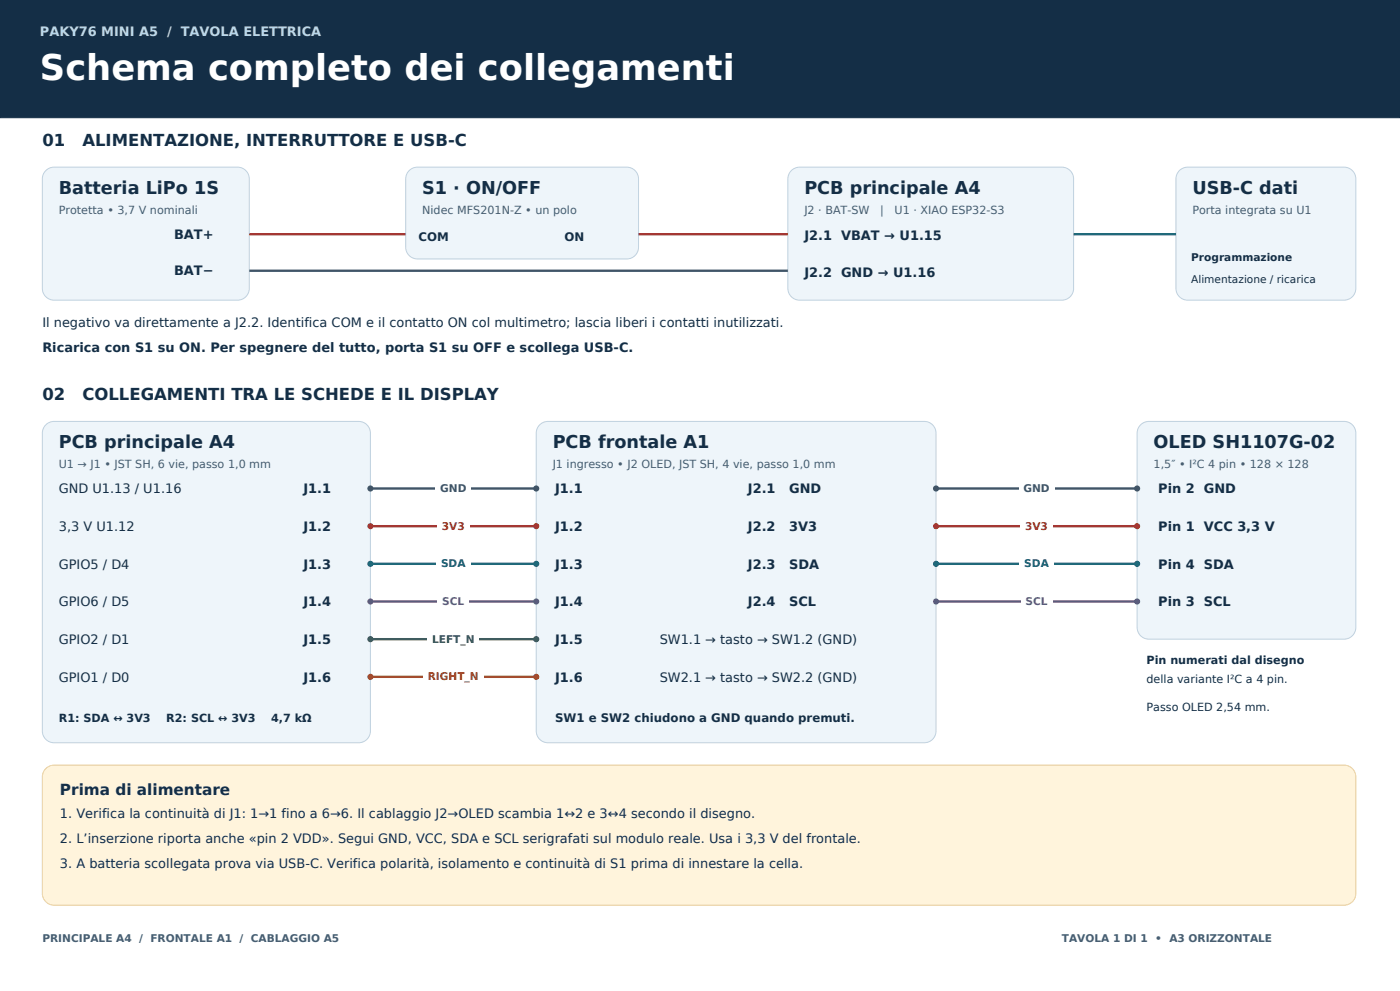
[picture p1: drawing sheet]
<svg xmlns="http://www.w3.org/2000/svg" width="420mm" height="297mm" viewBox="0 0 420 297" stroke-linecap="round" stroke-linejoin="round" font-family="sans-serif">
<defs><g id="words">
<text font-size="10.6" fill="#fff" x="12" y="24">Schema completo dei collegamenti</text>
<g font-size="5.3" fill="#142e46">
<text x="17.6" y="58.2">Batteria LiPo 1S</text>
<text x="126.6" y="58.2">S1 · ON/OFF</text>
<text x="241.3" y="58.2">PCB principale A4</text>
<text x="357.7" y="58.2">USB-C dati</text>
<text x="17.6" y="134.4">PCB principale A4</text>
<text x="165.8" y="134.4">PCB frontale A1</text>
<text x="346.1" y="134.4">OLED SH1107G-02</text>
</g>
<g font-size="4.9" fill="#142e46">
<text x="12.7" y="43.7">01</text>
<text x="24.7" y="43.7">ALIMENTAZIONE, INTERRUTTORE E USB-C</text>
<text x="12.7" y="119.9">02</text>
<text x="24.7" y="119.9">COLLEGAMENTI TRA LE SCHEDE E IL DISPLAY</text>
</g>
<text font-size="4.6" fill="#142e46" x="18" y="238.1">Prima di alimentare</text>
<text font-size="3.9" fill="#b7d7ec" x="12" y="10.9">PAKY76 MINI A5 / TAVOLA ELETTRICA</text>
<g font-size="3.9" fill="#142e46">
<text x="52.2" y="71.6">BAT+</text>
<text x="241.3" y="72">J2.1 VBAT → U1.15</text>
<text x="52.2" y="82.5">BAT−</text>
<text x="241.3" y="82.9">J2.2 GND → U1.16</text>
<text x="12.7" y="98.1">Il negativo va direttamente a J2.2. Identifica COM e il contatto ON col multimetro; lascia liberi i contatti inutilizzati.</text>
<text x="12.7" y="105.5">Ricarica con S1 su ON. Per spegnere del tutto, porta S1 su OFF e scollega USB-C.</text>
<text x="17.6" y="147.8">GND U1.13 / U1.16</text>
<text x="91" y="147.8">J1.1</text>
<text x="166.5" y="147.8">J1.1</text>
<text x="224.4" y="147.8">J2.1</text>
<text x="236.7" y="147.8">GND</text>
<text x="347.5" y="147.8">Pin 2 GND</text>
<text x="17.6" y="159.1">3,3 V U1.12</text>
<text x="91" y="159.1">J1.2</text>
<text x="166.5" y="159.1">J1.2</text>
<text x="224.4" y="159.1">J2.2</text>
<text x="236.7" y="159.1">3V3</text>
<text x="347.5" y="159.1">Pin 1 VCC 3,3 V</text>
<text x="17.6" y="170.4">GPIO5 / D4</text>
<text x="91" y="170.4">J1.3</text>
<text x="166.5" y="170.4">J1.3</text>
<text x="224.4" y="170.4">J2.3</text>
<text x="236.7" y="170.4">SDA</text>
<text x="347.5" y="170.4">Pin 4 SDA</text>
<text x="17.6" y="181.7">GPIO6 / D5</text>
<text x="91" y="181.7">J1.4</text>
<text x="166.5" y="181.7">J1.4</text>
<text x="224.4" y="181.7">J2.4</text>
<text x="236.7" y="181.7">SCL</text>
<text x="347.5" y="181.7">Pin 3 SCL</text>
<text x="17.6" y="193">GPIO2 / D1</text>
<text x="91" y="193">J1.5</text>
<text x="166.5" y="193">J1.5</text>
<text x="197.9" y="193">SW1.1 → tasto → SW1.2 (GND)</text>
<text x="17.6" y="204.3">GPIO1 / D0</text>
<text x="91" y="204.3">J1.6</text>
<text x="166.5" y="204.3">J1.6</text>
<text x="197.9" y="204.3">SW2.1 → tasto → SW2.2 (GND)</text>
<text x="18" y="245.2">1. Verifica la continuità di J1: 1→1 fino a 6→6. Il cablaggio J2→OLED scambia 1↔2 e 3↔4 secondo il disegno.</text>
<text x="18" y="252.6">2. L’inserzione riporta anche «pin 2 VDD». Segui GND, VCC, SDA e SCL serigrafati sul modulo reale. Usa i 3,3 V del frontale.</text>
<text x="18" y="260">3. A batteria scollegata prova via USB-C. Verifica polarità, isolamento e continuità di S1 prima di innestare la cella.</text>
</g>
<g font-size="3.5" fill="#142e46">
<text x="125.6" y="72.3">COM</text>
<text x="169.3" y="72.3">ON</text>
<text x="166.5" y="216.3">SW1 e SW2 chiudono a GND quando premuti.</text>
</g>
<g font-size="3.4" fill="#435e74">
<text x="17.6" y="64.2">Protetta • 3,7 V nominali</text>
<text x="126.6" y="64.2">Nidec MFS201N-Z • un polo</text>
<text x="241.3" y="64.2">J2 · BAT-SW</text>
<text x="264.1" y="64.2">|</text>
<text x="268.4" y="64.2">U1 · XIAO ESP32-S3</text>
<text x="357.7" y="64.2">Porta integrata su U1</text>
<text x="17.6" y="140.4">U1 → J1 • JST SH, 6 vie, passo 1,0 mm</text>
<text x="165.8" y="140.4">J1 ingresso • J2 OLED, JST SH, 4 vie, passo 1,0 mm</text>
<text x="346.1" y="140.4">1,5″ • I²C 4 pin • 128 × 128</text>
</g>
<g font-size="3.4" fill="#142e46">
<text x="344" y="199">Pin numerati dal disegno</text>
<text x="344" y="204.6">della variante I²C a 4 pin.</text>
<text x="344" y="213.1">Passo OLED 2,54 mm.</text>
<text x="17.6" y="216.3">R1: SDA ↔ 3V3</text>
<text x="49.9" y="216.3">R2: SCL ↔ 3V3</text>
<text x="81.4" y="216.3">4,7 kΩ</text>
</g>
<g font-size="3.2" fill="#142e46">
<text x="357.4" y="78.3">Programmazione</text>
<text x="357.4" y="84.7">Alimentazione / ricarica</text>
</g>
<g font-size="3.2" fill="#425466">
<text x="132" y="147.5">GND</text>
<text x="307" y="147.5">GND</text>
</g>
<g font-size="3.2" fill="#a43733">
<text x="132.6" y="158.7">3V3</text>
<text x="307.5" y="158.7">3V3</text>
</g>
<g font-size="3.2" fill="#086778">
<text x="132.3" y="170">SDA</text>
<text x="307.3" y="170">SDA</text>
</g>
<g font-size="3.2" fill="#6d4791">
<text x="132.7" y="181.3">SCL</text>
<text x="307.7" y="181.3">SCL</text>
</g>
<text font-size="3.2" fill="#356434" x="129.6" y="192.6">LEFT_N</text>
<text font-size="3.2" fill="#995211" x="128.3" y="203.9">RIGHT_N</text>
<g font-size="3.2" fill="#435e74">
<text x="12.7" y="282.2">PRINCIPALE A4 / FRONTALE A1 / CABLAGGIO A5</text>
<text x="318.6" y="282.2">TAVOLA 1 DI 1 • A3 ORIZZONTALE</text>
</g>
</g></defs>
<path d="M0 0h420v35.3h-420z" fill-rule="evenodd" fill="#142e46" stroke="#142e46" stroke-width=".3"/>
<g fill="#eef5fa" stroke="#bfd1df" stroke-width=".3">
<path d="M13.7 51.1a3.5 3.5 0 0 1 2.5-1h55.1a3.5 3.5 0 0 1 3.5 3.5v32.8a3.5 3.5 0 0 1-3.5 3.6h-55.1a3.5 3.5 0 0 1-3.5-3.6v-32.8a3.5 3.5 0 0 1 1-2.5z" fill-rule="evenodd"/>
<path d="M122.7 51.1a3.5 3.5 0 0 1 2.5-1h62.8a3.5 3.5 0 0 1 3.6 3.5v20.5a3.5 3.5 0 0 1-3.6 3.5h-62.8a3.5 3.5 0 0 1-3.5-3.5v-20.5a3.5 3.5 0 0 1 1-2.5z" fill-rule="evenodd"/>
<path d="M237.4 51.1a3.5 3.5 0 0 1 2.5-1h78.7a3.5 3.5 0 0 1 3.5 3.5v32.8a3.5 3.5 0 0 1-3.5 3.6h-78.7a3.5 3.5 0 0 1-3.5-3.6v-32.8a3.5 3.5 0 0 1 1-2.5z" fill-rule="evenodd"/>
<path d="M353.8 51.1a3.5 3.5 0 0 1 2.5-1h46.9a3.5 3.5 0 0 1 3.6 3.5v32.8a3.5 3.5 0 0 1-3.6 3.6h-46.9a3.5 3.5 0 0 1-3.5-3.6v-32.8a3.5 3.5 0 0 1 1-2.5z" fill-rule="evenodd"/>
</g>
<path d="M74.8 70.2h46.9M191.6 70.2h44.8" fill="none" stroke="#a43733" stroke-width=".71" stroke-linecap="butt"/>
<path d="M74.8 81.1h161.6" fill="none" stroke="#425466" stroke-width=".71" stroke-linecap="butt"/>
<path d="M322.1 70.2h30.7" fill="none" stroke="#176783" stroke-width=".71" stroke-linecap="butt"/>
<g fill="#eef5fa" stroke="#bfd1df" stroke-width=".3">
<path d="M13.7 127.3a3.5 3.5 0 0 1 2.5-1h91.4a3.5 3.5 0 0 1 3.5 3.5v89.3a3.5 3.5 0 0 1-3.5 3.5h-91.4a3.5 3.5 0 0 1-3.5-3.5v-89.3a3.5 3.5 0 0 1 1-2.5z" fill-rule="evenodd"/>
<path d="M161.9 127.3a3.5 3.5 0 0 1 2.5-1h112.9a3.5 3.5 0 0 1 3.5 3.5v89.3a3.5 3.5 0 0 1-3.5 3.5h-112.9a3.5 3.5 0 0 1-3.5-3.5v-89.3a3.5 3.5 0 0 1 1-2.5z" fill-rule="evenodd"/>
<path d="M342.2 127.3a3.5 3.5 0 0 1 2.5-1h58.5a3.5 3.5 0 0 1 3.6 3.5v58.2a3.5 3.5 0 0 1-3.6 3.6h-58.5a3.5 3.5 0 0 1-3.6-3.6v-58.2a3.5 3.5 0 0 1 1.1-2.5z" fill-rule="evenodd"/>
</g>
<path d="M111.1 146.4h49.8" fill="none" stroke="#425466" stroke-width=".71" stroke-linecap="butt"/>
<g fill="#425466">
<circle cx="111.1" cy="146.4" r=".92"/>
<circle cx="160.9" cy="146.4" r=".92"/>
</g>
<path d="M130.6 143.9h10.8v4.6h-10.8z" fill-rule="evenodd" fill="#fff"/>
<path d="M280.8 146.4h60.3" fill="none" stroke="#425466" stroke-width=".71" stroke-linecap="butt"/>
<g fill="#425466">
<circle cx="280.8" cy="146.4" r=".92"/>
<circle cx="341.1" cy="146.4" r=".92"/>
</g>
<path d="M305.6 143.9h10.7v4.6h-10.7z" fill-rule="evenodd" fill="#fff"/>
<path d="M111.1 157.7h49.8" fill="none" stroke="#a43733" stroke-width=".71" stroke-linecap="butt"/>
<g fill="#a43733">
<circle cx="111.1" cy="157.7" r=".92"/>
<circle cx="160.9" cy="157.7" r=".92"/>
</g>
<path d="M131.1 155.2h9.7v4.6h-9.7z" fill-rule="evenodd" fill="#fff"/>
<path d="M280.8 157.7h60.3" fill="none" stroke="#a43733" stroke-width=".71" stroke-linecap="butt"/>
<g fill="#a43733">
<circle cx="280.8" cy="157.7" r=".92"/>
<circle cx="341.1" cy="157.7" r=".92"/>
</g>
<path d="M306.1 155.2h9.7v4.6h-9.7z" fill-rule="evenodd" fill="#fff"/>
<path d="M111.1 169h49.8" fill="none" stroke="#086778" stroke-width=".71" stroke-linecap="butt"/>
<g fill="#086778">
<circle cx="111.1" cy="169" r=".92"/>
<circle cx="160.9" cy="169" r=".92"/>
</g>
<path d="M130.9 166.5h10.2v4.6h-10.2z" fill-rule="evenodd" fill="#fff"/>
<path d="M280.8 169h60.3" fill="none" stroke="#086778" stroke-width=".71" stroke-linecap="butt"/>
<g fill="#086778">
<circle cx="280.8" cy="169" r=".92"/>
<circle cx="341.1" cy="169" r=".92"/>
</g>
<path d="M305.9 166.5h10.2v4.6h-10.2z" fill-rule="evenodd" fill="#fff"/>
<path d="M111.1 180.3h49.8" fill="none" stroke="#6d4791" stroke-width=".71" stroke-linecap="butt"/>
<g fill="#6d4791">
<circle cx="111.1" cy="180.3" r=".92"/>
<circle cx="160.9" cy="180.3" r=".92"/>
</g>
<path d="M131.3 177.8h9.4v4.6h-9.4z" fill-rule="evenodd" fill="#fff"/>
<path d="M280.8 180.3h60.3" fill="none" stroke="#6d4791" stroke-width=".71" stroke-linecap="butt"/>
<g fill="#6d4791">
<circle cx="280.8" cy="180.3" r=".92"/>
<circle cx="341.1" cy="180.3" r=".92"/>
</g>
<path d="M306.2 177.8h9.5v4.6h-9.5z" fill-rule="evenodd" fill="#fff"/>
<path d="M111.1 191.6h49.8" fill="none" stroke="#356434" stroke-width=".71" stroke-linecap="butt"/>
<g fill="#356434">
<circle cx="111.1" cy="191.6" r=".92"/>
<circle cx="160.9" cy="191.6" r=".92"/>
</g>
<path d="M128.2 189.1h15.6v4.6h-15.6z" fill-rule="evenodd" fill="#fff"/>
<path d="M111.1 202.8h49.8" fill="none" stroke="#995211" stroke-width=".71" stroke-linecap="butt"/>
<g fill="#995211">
<circle cx="111.1" cy="202.8" r=".92"/>
<circle cx="160.9" cy="202.8" r=".92"/>
</g>
<path d="M126.9 200.4h18.2v4.6h-18.2z" fill-rule="evenodd" fill="#fff"/>
<path d="M13.7 230.3a3.5 3.5 0 0 1 2.5-1h387a3.5 3.5 0 0 1 3.6 3.5v35a3.5 3.5 0 0 1-3.6 3.5h-387a3.5 3.5 0 0 1-3.5-3.5v-35a3.5 3.5 0 0 1 1-2.5z" fill-rule="evenodd" fill="#fff4dc" stroke="#e6c993" stroke-width=".3"/>
<use href="#words"/>
</svg>
